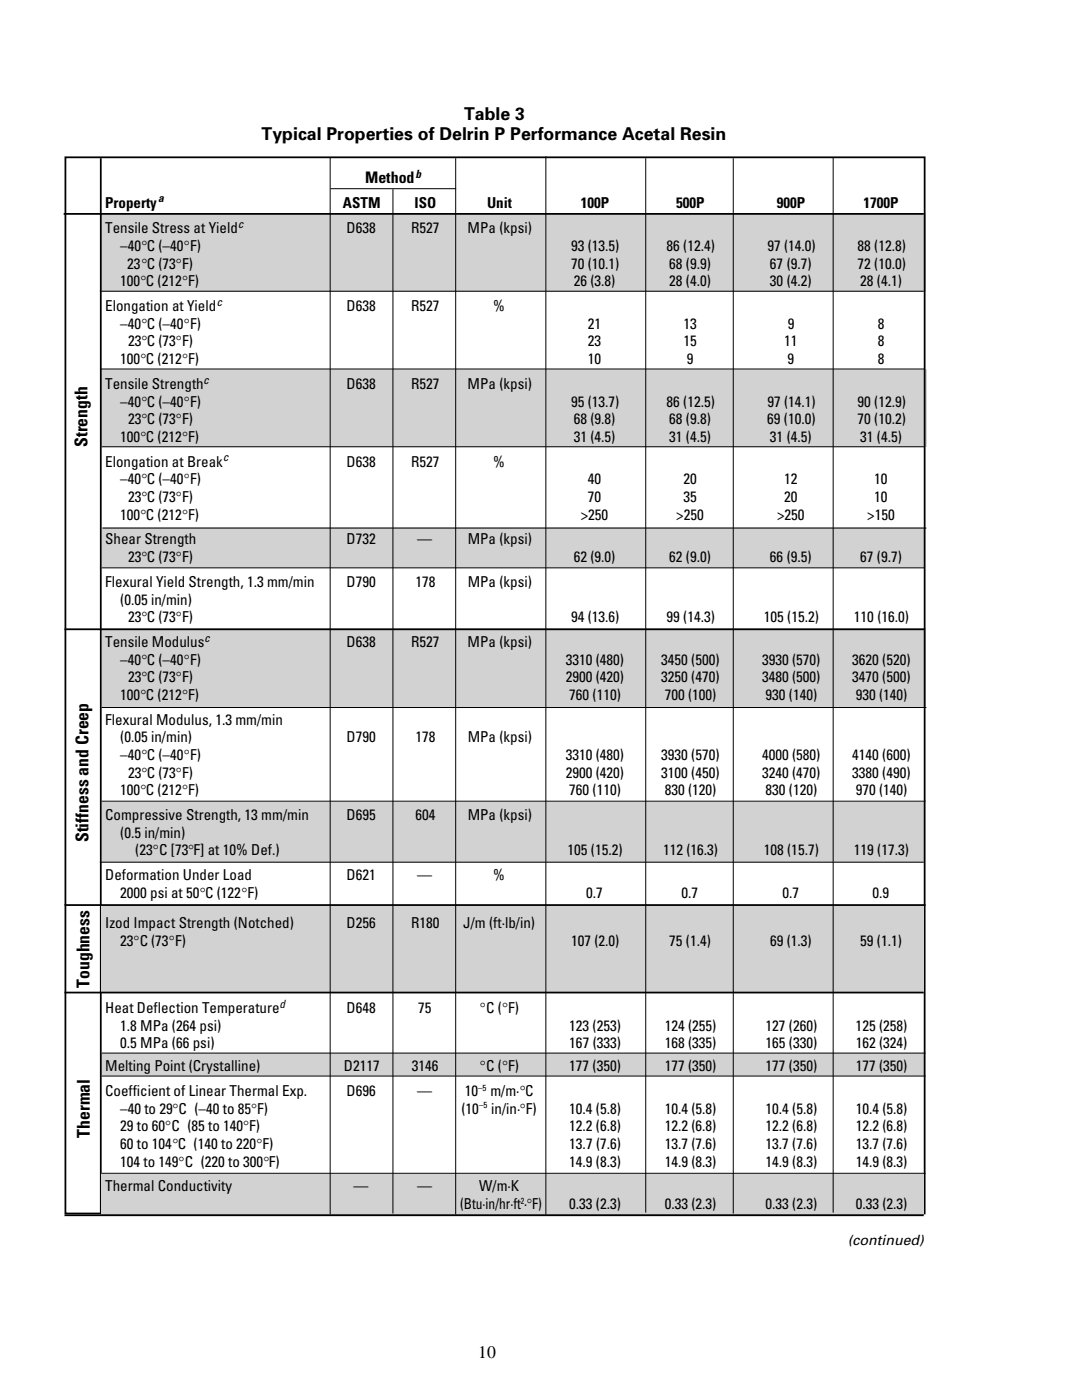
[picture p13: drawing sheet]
<svg xmlns="http://www.w3.org/2000/svg" width="216mm" height="279mm" viewBox="0 0 216 279" stroke-linecap="round" stroke-linejoin="round" font-family="sans-serif">
<defs><g id="words">
<g font-size="3.5">
<text x="92.6" y="24">Table 3</text>
<text x="52.2" y="27.9">Typical Properties of Delrin P Performance Acetal Resin</text>
<text x="17.5" y="89.2" transform="rotate(-90 17.5 89.2)">Strength</text>
<text x="17.6" y="168.1" transform="rotate(-90 17.6 168.1)">Stiffness and Creep</text>
<text x="17.8" y="197.1" transform="rotate(-90 17.8 197.1)">Toughness</text>
<text x="17.9" y="227.1" transform="rotate(-90 17.9 227.1)">Thermal</text>
<text x="95.4" y="271.1">10</text>
</g>
<text font-size="3.2" x="72.8" y="36.5">Method</text>
<g font-size="3">
<text x="21" y="41.5">Property</text>
<text x="68.4" y="41.5">ASTM</text>
<text x="82.7" y="41.5">ISO</text>
<text x="97.2" y="41.5">Unit</text>
<text x="115.9" y="41.5">100P</text>
<text x="134.9" y="41.5">500P</text>
<text x="155" y="41.5">900P</text>
<text x="172.3" y="41.5">1700P</text>
<text x="21" y="46.6">Tensile Stress at Yield</text>
<text x="69.1" y="46.6">D638</text>
<text x="82" y="46.6">R527</text>
<text x="93.3" y="46.6">MPa (kpsi)</text>
<text x="24" y="50.1">–40°C (–40°F)</text>
<text x="25.4" y="53.6">23°C (73°F)</text>
<text x="113.9" y="53.6">70 (10.1)</text>
<text x="113.9" y="50.1">93 (13.5)</text>
<text x="133" y="50.1">86 (12.4)</text>
<text x="133.5" y="53.6">68 (9.9)</text>
<text x="153.1" y="50.1">97 (14.0)</text>
<text x="153.6" y="53.6">67 (9.7)</text>
<text x="171.1" y="53.6">72 (10.0)</text>
<text x="171.1" y="50.1">88 (12.8)</text>
<text x="24" y="57.1">100°C (212°F)</text>
<text x="114.5" y="57.1">26 (3.8)</text>
<text x="133.5" y="57.1">28 (4.0)</text>
<text x="153.6" y="57.1">30 (4.2)</text>
<text x="171.6" y="57.1">28 (4.1)</text>
<text x="21" y="62.1">Elongation at Yield</text>
<text x="24" y="65.6">–40°C (–40°F)</text>
<text x="69.1" y="62.1">D638</text>
<text x="82" y="62.1">R527</text>
<text x="98.4" y="62.1">%</text>
<text x="117.3" y="65.6">21</text>
<text x="136.4" y="65.6">13</text>
<text x="157.2" y="65.6">9</text>
<text x="175.2" y="65.6">8</text>
<text x="25.6" y="69.1">23°C (73°F)</text>
<text x="117.3" y="69.1">23</text>
<text x="136.4" y="69.1">15</text>
<text x="156.5" y="69.1">11</text>
<text x="175.2" y="69.1">8</text>
<text x="21" y="77.6">Tensile Strength</text>
<text x="24" y="72.7">100°C (212°F)</text>
<text x="69.1" y="77.6">D638</text>
<text x="82" y="77.6">R527</text>
<text x="93.3" y="77.6">MPa (kpsi)</text>
<text x="117.3" y="72.7">10</text>
<text x="137.1" y="72.7">9</text>
<text x="157.2" y="72.7">9</text>
<text x="175.2" y="72.7">8</text>
<text x="24" y="81.1">–40°C (–40°F)</text>
<text x="113.9" y="81.1">95 (13.7)</text>
<text x="133" y="81.1">86 (12.5)</text>
<text x="153.1" y="81.1">97 (14.1)</text>
<text x="171.1" y="81.1">90 (12.9)</text>
<text x="24" y="88.2">100°C (212°F)</text>
<text x="25.6" y="84.7">23°C (73°F)</text>
<text x="114.5" y="88.2">31 (4.5)</text>
<text x="114.5" y="84.7">68 (9.8)</text>
<text x="133.5" y="84.7">68 (9.8)</text>
<text x="133.5" y="88.2">31 (4.5)</text>
<text x="153.1" y="84.7">69 (10.0)</text>
<text x="153.6" y="88.2">31 (4.5)</text>
<text x="171.1" y="84.7">70 (10.2)</text>
<text x="171.6" y="88.2">31 (4.5)</text>
<text x="21" y="93.1">Elongation at Break</text>
<text x="69.1" y="93.1">D638</text>
<text x="82" y="93.1">R527</text>
<text x="98.4" y="93.1">%</text>
<text x="24" y="96.7">–40°C (–40°F)</text>
<text x="25.6" y="100.2">23°C (73°F)</text>
<text x="117.3" y="100.2">70</text>
<text x="117.3" y="96.7">40</text>
<text x="136.4" y="100.2">35</text>
<text x="136.4" y="96.7">20</text>
<text x="156.5" y="100.2">20</text>
<text x="156.5" y="96.7">12</text>
<text x="174.5" y="100.2">10</text>
<text x="174.5" y="96.7">10</text>
<text x="24" y="103.7">100°C (212°F)</text>
<text x="115.9" y="103.7">&gt;250</text>
<text x="134.9" y="103.7">&gt;250</text>
<text x="155.1" y="103.7">&gt;250</text>
<text x="173.1" y="103.7">&gt;150</text>
<text x="21" y="108.7">Shear Strength</text>
<text x="25.6" y="112.2">23°C (73°F)</text>
<text x="69.2" y="108.7">D732</text>
<text x="83.3" y="108.7">—</text>
<text x="93.3" y="108.7">MPa (kpsi)</text>
<text x="114.5" y="112.2">62 (9.0)</text>
<text x="133.5" y="112.2">62 (9.0)</text>
<text x="153.6" y="112.2">66 (9.5)</text>
<text x="171.6" y="112.2">67 (9.7)</text>
<text x="21" y="117.1">Flexural Yield Strength, 1.3 mm/min</text>
<text x="69.2" y="117.1">D790</text>
<text x="82.9" y="117.1">178</text>
<text x="93.3" y="117.1">MPa (kpsi)</text>
<text x="24" y="120.6">(0.05 in/min)</text>
<text x="25.6" y="124.2">23°C (73°F)</text>
<text x="113.9" y="124.2">94 (13.6)</text>
<text x="133" y="124.2">99 (14.3)</text>
<text x="152.4" y="124.2">105 (15.2)</text>
<text x="170.4" y="124.2">110 (16.0)</text>
<text x="21" y="129.1">Tensile Modulus</text>
<text x="69.1" y="129.1">D638</text>
<text x="82" y="129.1">R527</text>
<text x="93.3" y="129.1">MPa (kpsi)</text>
<text x="24" y="132.6">–40°C (–40°F)</text>
<text x="25.6" y="136.2">23°C (73°F)</text>
<text x="112.9" y="136.2">2900 (420)</text>
<text x="112.9" y="132.6">3310 (480)</text>
<text x="131.9" y="136.2">3250 (470)</text>
<text x="131.9" y="132.6">3450 (500)</text>
<text x="152.1" y="136.2">3480 (500)</text>
<text x="152.1" y="132.6">3930 (570)</text>
<text x="170.1" y="136.2">3470 (500)</text>
<text x="170.1" y="132.6">3620 (520)</text>
<text x="24" y="139.7">100°C (212°F)</text>
<text x="113.6" y="139.7">760 (110)</text>
<text x="132.6" y="139.7">700 (100)</text>
<text x="152.7" y="139.7">930 (140)</text>
<text x="170.7" y="139.7">930 (140)</text>
<text x="21" y="144.6">Flexural Modulus, 1.3 mm/min</text>
<text x="24" y="148.2">(0.05 in/min)</text>
<text x="69.1" y="148.2">D790</text>
<text x="82.9" y="148.2">178</text>
<text x="93.3" y="148.2">MPa (kpsi)</text>
<text x="24" y="151.7">–40°C (–40°F)</text>
<text x="25.6" y="155.2">23°C (73°F)</text>
<text x="112.9" y="155.2">2900 (420)</text>
<text x="112.9" y="151.7">3310 (480)</text>
<text x="131.9" y="155.2">3100 (450)</text>
<text x="132" y="151.7">3930 (570)</text>
<text x="152.1" y="155.2">3240 (470)</text>
<text x="152.1" y="151.7">4000 (580)</text>
<text x="170.1" y="155.2">3380 (490)</text>
<text x="170.1" y="151.7">4140 (600)</text>
<text x="24" y="158.7">100°C (212°F)</text>
<text x="113.6" y="158.7">760 (110)</text>
<text x="132.6" y="158.7">830 (120)</text>
<text x="152.8" y="158.7">830 (120)</text>
<text x="170.7" y="158.7">970 (140)</text>
<text x="21" y="163.7">Compressive Strength, 13 mm/min</text>
<text x="24" y="167.2">(0.5 in/min)</text>
<text x="69.2" y="163.7">D695</text>
<text x="82.9" y="163.7">604</text>
<text x="93.3" y="163.7">MPa (kpsi)</text>
<text x="27" y="170.7">(23°C [73°F] at 10% Def.)</text>
<text x="113.3" y="170.7">105 (15.2)</text>
<text x="132.3" y="170.7">112 (16.3)</text>
<text x="152.4" y="170.7">108 (15.7)</text>
<text x="170.4" y="170.7">119 (17.3)</text>
<text x="21" y="175.7">Deformation Under Load</text>
<text x="24" y="179.2">2000 psi at 50°C (122°F)</text>
<text x="69.2" y="175.7">D621</text>
<text x="83.3" y="175.7">—</text>
<text x="98.4" y="175.7">%</text>
<text x="117" y="179.2">0.7</text>
<text x="136" y="179.2">0.7</text>
<text x="156.1" y="179.2">0.7</text>
<text x="174.1" y="179.2">0.9</text>
<text x="21" y="185.2">Izod Impact Strength (Notched)</text>
<text x="69.2" y="185.2">D256</text>
<text x="82" y="185.2">R180</text>
<text x="92.4" y="185.2">J/m (ft·lb/in)</text>
<text x="24" y="188.7">23°C (73°F)</text>
<text x="113.9" y="188.7">107 (2.0)</text>
<text x="133.5" y="188.7">75 (1.4)</text>
<text x="153.6" y="188.7">69 (1.3)</text>
<text x="171.6" y="188.7">59 (1.1)</text>
<text x="21" y="202.1">Heat Deflection Temperature</text>
<text x="69.1" y="202.1">D648</text>
<text x="83.4" y="202.1">75</text>
<text x="95.8" y="202.1">°C (°F)</text>
<text x="24" y="205.7">1.8 MPa (264 psi)</text>
<text x="24" y="209.2">0.5 MPa (66 psi)</text>
<text x="113.6" y="205.7">123 (253)</text>
<text x="113.6" y="209.2">167 (333)</text>
<text x="132.6" y="205.7">124 (255)</text>
<text x="132.6" y="209.2">168 (335)</text>
<text x="152.7" y="205.7">127 (260)</text>
<text x="152.8" y="209.2">165 (330)</text>
<text x="170.7" y="205.7">125 (258)</text>
<text x="170.7" y="209.2">162 (324)</text>
<text x="21" y="213.8">Melting Point (Crystalline)</text>
<text x="68.6" y="213.8">D2117</text>
<text x="82.2" y="213.8">3146</text>
<text x="95.8" y="213.8">°C (°F)</text>
<text x="113.6" y="213.8">177 (350)</text>
<text x="132.6" y="213.8">177 (350)</text>
<text x="152.7" y="213.8">177 (350)</text>
<text x="170.7" y="213.8">177 (350)</text>
<text x="21" y="218.7">Coefficient of Linear Thermal Exp.</text>
<text x="69.1" y="218.7">D696</text>
<text x="83.3" y="218.7">—</text>
<text x="92.8" y="218.7">10</text>
<text x="97.9" y="218.7">m/m·°C</text>
<text x="24" y="222.2">–40 to 29°C (–40 to 85°F)</text>
<text x="24" y="225.8">29 to 60°C (85 to 140°F)</text>
<text x="92.1" y="222.2">(10</text>
<text x="98" y="222.2">in/in·°F)</text>
<text x="113.6" y="222.2">10.4 (5.8)</text>
<text x="113.6" y="225.8">12.2 (6.8)</text>
<text x="132.6" y="222.2">10.4 (5.8)</text>
<text x="132.6" y="225.8">12.2 (6.8)</text>
<text x="152.7" y="222.2">10.4 (5.8)</text>
<text x="152.8" y="225.8">12.2 (6.8)</text>
<text x="170.7" y="222.2">10.4 (5.8)</text>
<text x="170.7" y="225.8">12.2 (6.8)</text>
<text x="24" y="229.3">60 to 104°C (140 to 220°F)</text>
<text x="24" y="232.8">104 to 149°C (220 to 300°F)</text>
<text x="113.6" y="232.8">14.9 (8.3)</text>
<text x="113.6" y="229.3">13.7 (7.6)</text>
<text x="132.6" y="232.8">14.9 (8.3)</text>
<text x="132.6" y="229.3">13.7 (7.6)</text>
<text x="152.8" y="232.8">14.9 (8.3)</text>
<text x="152.8" y="229.3">13.7 (7.6)</text>
<text x="170.7" y="232.8">14.9 (8.3)</text>
<text x="170.7" y="229.3">13.7 (7.6)</text>
<text x="21" y="237.8">Thermal Conductivity</text>
<text x="70.6" y="237.8">—</text>
<text x="83.3" y="237.8">—</text>
<text x="95.6" y="237.8">W/m·K</text>
<text x="91.8" y="241.3">(Btu·in/hr·ft ·°F)</text>
<text x="113.6" y="241.3">0.33 (2.3)</text>
<text x="132.6" y="241.3">0.33 (2.3)</text>
<text x="152.7" y="241.3">0.33 (2.3)</text>
<text x="170.7" y="241.3">0.33 (2.3)</text>
</g>
<text font-size="2.9" x="169.2" y="248.5">(continued)</text>
<g font-size="2.3">
<text x="82.9" y="35.5">b</text>
<text x="31.6" y="40.4">a</text>
<text x="47.4" y="45.5">c</text>
<text x="43.2" y="61">c</text>
<text x="40.6" y="76.6">c</text>
<text x="44.4" y="92.1">c</text>
<text x="40.7" y="128.1">c</text>
<text x="55.7" y="201.3">d</text>
</g>
<g font-size="1.8">
<text x="95.4" y="217.7">–5</text>
<text x="95.6" y="221.2">–5</text>
<text x="103.9" y="240.2">2</text>
</g>
</g></defs>
<g fill="#d1d2d4">
<path d="M20.3 210.3h164v4.4h-164z"/>
<path d="M20.3 105.3h164.2v8.1h-164.2z"/>
<path d="M20.3 160h164.2v12.2h-164.2z"/>
<path d="M20.3 125.4h164.4v15.9h-164.4z"/>
</g>
<path d="M20.3 141.2h164.6M20.3 159.9h164.4M19.9 172.1h164.4" fill="none" stroke="#000" stroke-width=".2"/>
<path d="M12.9 125.6h171.6" fill="none" stroke="#000" stroke-width=".35"/>
<g fill="#d1d2d4">
<path d="M20.1 73.7h164.8v15.6h-164.8z"/>
<path d="M19.9 42.5h164.8v15.7h-164.8z"/>
</g>
<path d="M13.1 31.4h171.4v210.8h-171.4zM20.1 31.6v210.6M12.7 42.7h171.6" fill="none" stroke="#000" stroke-width=".35"/>
<path d="M66 37.7h25M19.9 58.1h164.4M20.1 73.6h164.4M20.3 89.2h164.2M20.3 113.3h164.2M20.5 105.4h164.4" fill="none" stroke="#000" stroke-width=".2"/>
<path d="M20.3 234.2h164v8h-164z" fill="#d1d2d4"/>
<path d="M20.3 210.2h164.4M20.3 214.8h164.4M20.3 234.2h164.4" fill="none" stroke="#000" stroke-width=".2"/>
<path d="M20.3 180.8h164v17.1h-164z" fill="#d1d2d4"/>
<path d="M12.9 180.6h171.8M12.9 198.1h171.4M12.9 242.5h171.4" fill="none" stroke="#000" stroke-width=".35"/>
<path d="M65.9 31.4v211M78.4 37.7v204.5M90.9 31.6v210.8M108.9 31.2v211.2M128.9 31.6v210.4M146.3 31.6v210.6M166.2 31.4v210.6" fill="none" stroke="#000" stroke-width=".2"/>
<use href="#words"/>
</svg>
